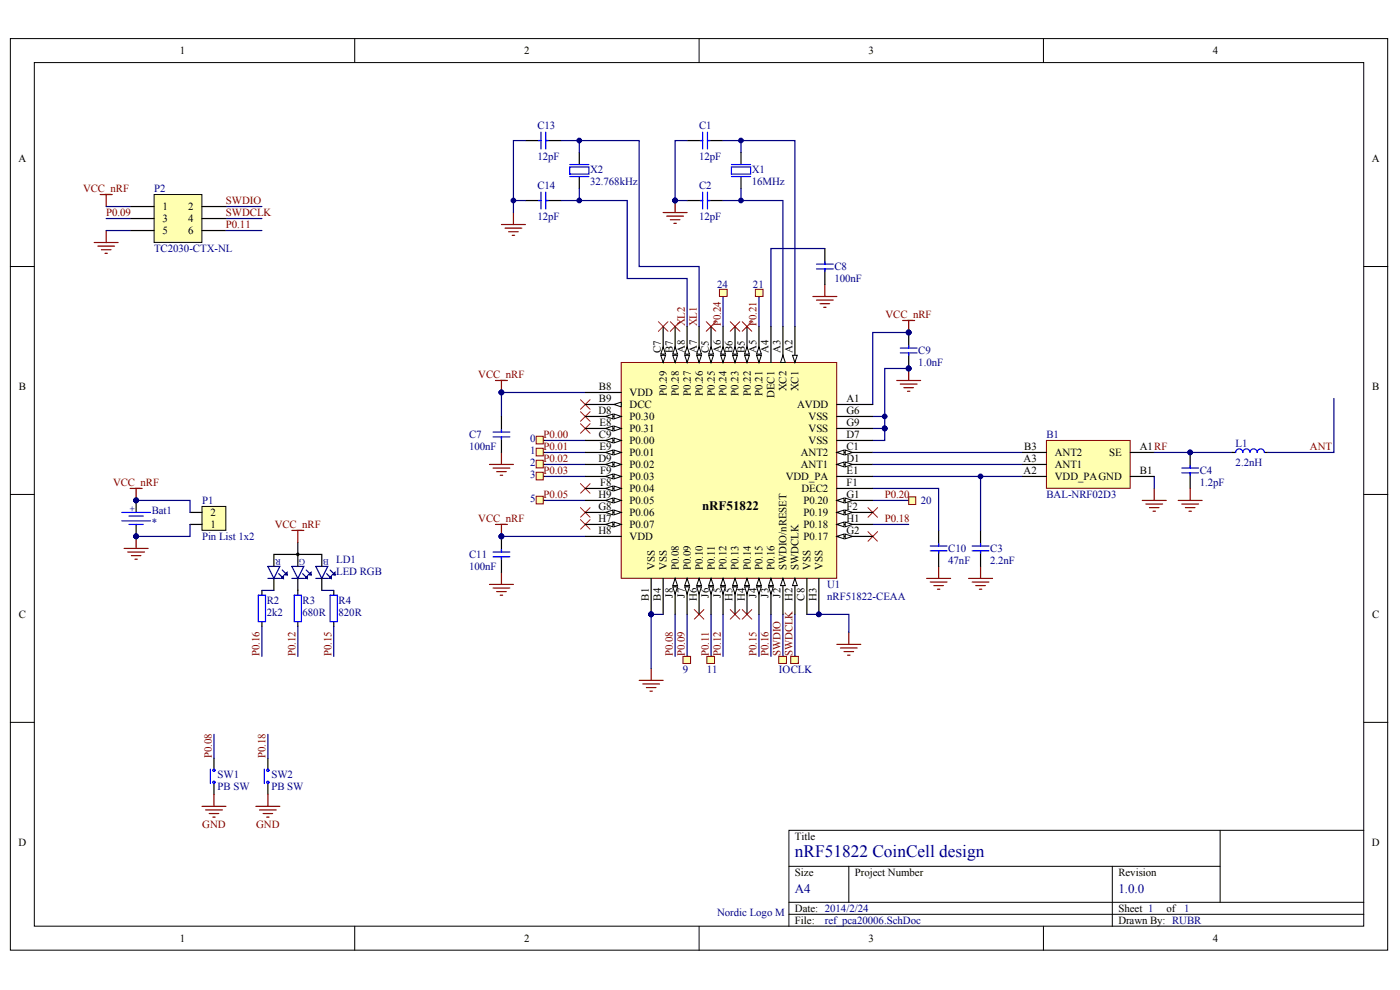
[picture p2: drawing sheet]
<svg xmlns="http://www.w3.org/2000/svg" width="296mm" height="209mm" viewBox="0 0 296 209" stroke-linecap="round" stroke-linejoin="round" font-family="sans-serif">
<defs><g id="words">
<text font-size="3.7" fill="#000080" x="168.1" y="181">nRF51822 CoinCell design</text>
<text font-size="2.7" x="148.4" y="107.7">nRF51822</text>
<g font-size="2.7" fill="#000080">
<text x="168.1" y="188.8">A4</text>
<text x="236.4" y="188.8">1.0.0</text>
</g>
<g font-size="2.3">
<text x="38" y="11.5">1</text>
<text x="110.8" y="11.5">2</text>
<text x="183.6" y="11.5">3</text>
<text x="256.4" y="11.5">4</text>
<text x="3.9" y="34.3">A</text>
<text x="290" y="34.3">A</text>
<text x="34.3" y="44.4">1</text>
<text x="34.3" y="47">3</text>
<text x="39.8" y="44.4">2</text>
<text x="39.8" y="47">4</text>
<text x="34.3" y="49.5">5</text>
<text x="39.8" y="49.5">6</text>
<text x="139.7" y="74.6" transform="rotate(-90 139.7 74.6)">C7</text>
<text x="142.2" y="74.6" transform="rotate(-90 142.2 74.6)">B7</text>
<text x="144.8" y="74.6" transform="rotate(-90 144.8 74.6)">A8</text>
<text x="147.3" y="74.6" transform="rotate(-90 147.3 74.6)">A7</text>
<text x="149.8" y="74.6" transform="rotate(-90 149.8 74.6)">C5</text>
<text x="152.4" y="74.6" transform="rotate(-90 152.4 74.6)">A6</text>
<text x="154.9" y="74.6" transform="rotate(-90 154.9 74.6)">B6</text>
<text x="157.4" y="74.6" transform="rotate(-90 157.4 74.6)">B5</text>
<text x="160" y="74.6" transform="rotate(-90 160 74.6)">A5</text>
<text x="162.5" y="74.6" transform="rotate(-90 162.5 74.6)">A4</text>
<text x="165" y="74.6" transform="rotate(-90 165 74.6)">A3</text>
<text x="167.6" y="74.6" transform="rotate(-90 167.6 74.6)">A2</text>
<text x="4" y="82.4">B</text>
<text x="126.6" y="82.4">B8</text>
<text x="133.1" y="83.7">VDD</text>
<text x="141" y="83.6" transform="rotate(-90 141 83.6)">P0.29</text>
<text x="143.5" y="83.6" transform="rotate(-90 143.5 83.6)">P0.28</text>
<text x="146" y="83.6" transform="rotate(-90 146 83.6)">P0.27</text>
<text x="148.6" y="83.6" transform="rotate(-90 148.6 83.6)">P0.26</text>
<text x="151.1" y="83.6" transform="rotate(-90 151.1 83.6)">P0.25</text>
<text x="153.6" y="83.6" transform="rotate(-90 153.6 83.6)">P0.24</text>
<text x="156.2" y="83.6" transform="rotate(-90 156.2 83.6)">P0.23</text>
<text x="158.7" y="83.6" transform="rotate(-90 158.7 83.6)">P0.22</text>
<text x="161.2" y="83.6" transform="rotate(-90 161.2 83.6)">P0.21</text>
<text x="166.3" y="82.7" transform="rotate(-90 166.3 82.7)">XC2</text>
<text x="168.8" y="82.7" transform="rotate(-90 168.8 82.7)">XC1</text>
<text x="290.1" y="82.4">B</text>
<text x="126.5" y="87.5">D8</text>
<text x="126.6" y="85">B9</text>
<text x="133.1" y="86.2">DCC</text>
<text x="133.1" y="88.8">P0.30</text>
<text x="163.8" y="84.1" transform="rotate(-90 163.8 84.1)">DEC1</text>
<text x="168.5" y="86.2">AVDD</text>
<text x="170.9" y="88.8">VSS</text>
<text x="179" y="85">A1</text>
<text x="179" y="87.5">G6</text>
<text x="126.6" y="92.6">C9</text>
<text x="126.8" y="95.1">E9</text>
<text x="126.8" y="90">E8</text>
<text x="133.1" y="93.9">P0.00</text>
<text x="133.1" y="91.3">P0.31</text>
<text x="170.9" y="93.9">VSS</text>
<text x="170.9" y="91.3">VSS</text>
<text x="179" y="95.1">C1</text>
<text x="179" y="92.6">D7</text>
<text x="179" y="90">G9</text>
<text x="216.5" y="95.1">B3</text>
<text x="241" y="95.1">A1RF</text>
<text x="126.5" y="97.6">D9</text>
<text x="126.9" y="100.2">F9</text>
<text x="133.1" y="96.4">P0.01</text>
<text x="133.1" y="98.9">P0.02</text>
<text x="133.1" y="101.5">P0.03</text>
<text x="166.1" y="101.5">VDD_PA</text>
<text x="169.3" y="98.9">ANT1</text>
<text x="169.3" y="96.4">ANT2</text>
<text x="179" y="100.2">E1</text>
<text x="179" y="97.6">D1</text>
<text x="216.4" y="97.6">A3</text>
<text x="216.4" y="100.2">A2</text>
<text x="223" y="98.9">ANT1</text>
<text x="223" y="96.4">ANT2</text>
<text x="223" y="101.5">VDD_PAGND</text>
<text x="234.5" y="96.4">SE</text>
<text x="241" y="100.2">B1</text>
<text x="126.5" y="105.3">H9</text>
<text x="126.5" y="107.8">G8</text>
<text x="126.9" y="102.7">F8</text>
<text x="133.1" y="104">P0.04</text>
<text x="133.1" y="106.5">P0.05</text>
<text x="169.4" y="104">DEC2</text>
<text x="169.9" y="106.5">P0.20</text>
<text x="179" y="107.8">F2</text>
<text x="179" y="105.3">G1</text>
<text x="179" y="102.7">F1</text>
<text x="44.5" y="111.6">1</text>
<text x="44.5" y="109.1">2</text>
<text x="126.5" y="112.9">H8</text>
<text x="126.5" y="110.3">H7</text>
<text x="133.1" y="109.1">P0.06</text>
<text x="133.1" y="111.6">P0.07</text>
<text x="169.9" y="111.6">P0.18</text>
<text x="169.9" y="109.1">P0.19</text>
<text x="179" y="112.9">G2</text>
<text x="179" y="110.3">H1</text>
<text x="133.1" y="114.1">VDD</text>
<text x="169.9" y="114.1">P0.17</text>
<text x="138.4" y="120.5" transform="rotate(-90 138.4 120.5)">VSS</text>
<text x="141" y="120.5" transform="rotate(-90 141 120.5)">VSS</text>
<text x="143.5" y="120.5" transform="rotate(-90 143.5 120.5)">P0.08</text>
<text x="146" y="120.5" transform="rotate(-90 146 120.5)">P0.09</text>
<text x="148.6" y="120.5" transform="rotate(-90 148.6 120.5)">P0.10</text>
<text x="151.1" y="120.5" transform="rotate(-90 151.1 120.5)">P0.11</text>
<text x="153.6" y="120.5" transform="rotate(-90 153.6 120.5)">P0.12</text>
<text x="156.2" y="120.5" transform="rotate(-90 156.2 120.5)">P0.13</text>
<text x="158.7" y="120.5" transform="rotate(-90 158.7 120.5)">P0.14</text>
<text x="161.2" y="120.5" transform="rotate(-90 161.2 120.5)">P0.15</text>
<text x="163.8" y="120.5" transform="rotate(-90 163.8 120.5)">P0.16</text>
<text x="166.3" y="120.5" transform="rotate(-90 166.3 120.5)">SWDIO/nRESET</text>
<text x="168.8" y="120.5" transform="rotate(-90 168.8 120.5)">SWDCLK</text>
<text x="171.4" y="120.5" transform="rotate(-90 171.4 120.5)">VSS</text>
<text x="173.9" y="120.5" transform="rotate(-90 173.9 120.5)">VSS</text>
<text x="4" y="130.6">C</text>
<text x="137.2" y="126.9" transform="rotate(-90 137.2 126.9)">B1</text>
<text x="139.7" y="126.9" transform="rotate(-90 139.7 126.9)">B4</text>
<text x="142.2" y="126.3" transform="rotate(-90 142.2 126.3)">J8</text>
<text x="144.8" y="126.3" transform="rotate(-90 144.8 126.3)">J7</text>
<text x="147.3" y="127" transform="rotate(-90 147.3 127)">H6</text>
<text x="149.8" y="126.3" transform="rotate(-90 149.8 126.3)">J6</text>
<text x="152.4" y="126.3" transform="rotate(-90 152.4 126.3)">J5</text>
<text x="154.9" y="127" transform="rotate(-90 154.9 127)">H5</text>
<text x="157.4" y="127" transform="rotate(-90 157.4 127)">H4</text>
<text x="160" y="126.3" transform="rotate(-90 160 126.3)">J4</text>
<text x="162.5" y="126.3" transform="rotate(-90 162.5 126.3)">J3</text>
<text x="165" y="126.3" transform="rotate(-90 165 126.3)">J2</text>
<text x="167.6" y="127" transform="rotate(-90 167.6 127)">H2</text>
<text x="170.1" y="126.9" transform="rotate(-90 170.1 126.9)">C8</text>
<text x="172.6" y="127" transform="rotate(-90 172.6 127)">H3</text>
<text x="290.1" y="130.6">C</text>
<text x="3.9" y="178.8">D</text>
<text x="168.1" y="177.5">Title</text>
<text x="290" y="178.8">D</text>
<text x="168.1" y="185.1">Size</text>
<text x="180.7" y="185.1">Project Number</text>
<text x="236.4" y="185.1">Revision</text>
<text x="168.1" y="192.7">Date: 2014/2/24</text>
<text x="168.1" y="195.2">File:</text>
<text x="236.4" y="192.7">Sheet 1</text>
<text x="236.4" y="195.2">Drawn By: RUBR</text>
<text x="246.6" y="192.7">of 1</text>
<text x="38" y="199">1</text>
<text x="110.8" y="199">2</text>
<text x="183.6" y="199">3</text>
<text x="256.4" y="199">4</text>
</g>
<g font-size="2.3" fill="#000080">
<text x="113.6" y="27.2">C13</text>
<text x="147.8" y="27.2">C1</text>
<text x="113.6" y="33.8">12pF</text>
<text x="147.8" y="33.8">12pF</text>
<text x="32.6" y="40.6">P2</text>
<text x="113.6" y="39.9">C14</text>
<text x="124.8" y="36.5">X2</text>
<text x="124.8" y="39.1">32.768kHz</text>
<text x="147.8" y="39.9">C2</text>
<text x="158.9" y="36.5">X1</text>
<text x="158.9" y="39.1">16MHz</text>
<text x="113.6" y="46.4">12pF</text>
<text x="147.8" y="46.4">12pF</text>
<text x="32.6" y="53.3">TC2030-CTX-NL</text>
<text x="176.4" y="57.1">C8</text>
<text x="176.4" y="59.6">100nF</text>
<text x="151.6" y="60.9">24</text>
<text x="159.2" y="60.9">21</text>
<text x="194.1" y="74.8">C9</text>
<text x="194.1" y="77.4">1.0nF</text>
<text x="99.2" y="92.6">C7</text>
<text x="99.2" y="95.1">100nF</text>
<text x="112.1" y="95.9">1</text>
<text x="112.1" y="93.3">0</text>
<text x="221.2" y="92.6">B1</text>
<text x="261.2" y="94.4">L1</text>
<text x="112.1" y="101">3</text>
<text x="112.1" y="98.4">2</text>
<text x="253.6" y="100.2">C4</text>
<text x="261.2" y="98.4">2.2nH</text>
<text x="42.7" y="106.5">P1</text>
<text x="112.1" y="106">5</text>
<text x="194.7" y="106.5">20</text>
<text x="221.2" y="105.3">BAL-NRF02D3</text>
<text x="253.6" y="102.7">1.2pF</text>
<text x="32.1" y="108.6">Bat1</text>
<text x="32.1" y="111.1">*</text>
<text x="42.7" y="114.1">Pin List 1x2</text>
<text x="71.1" y="118.9">LD1</text>
<text x="99.2" y="117.9">C11</text>
<text x="200.5" y="116.7">C10</text>
<text x="200.5" y="119.2">47nF</text>
<text x="209.3" y="116.7">C3</text>
<text x="209.3" y="119.2">2.2nF</text>
<text x="71.1" y="121.5">LED RGB</text>
<text x="99.2" y="120.5">100nF</text>
<text x="174.9" y="124.3">U1</text>
<text x="56.4" y="127.6">R2</text>
<text x="56.4" y="130.1">2k2</text>
<text x="64" y="127.6">R3</text>
<text x="64" y="130.1">680R</text>
<text x="71.6" y="127.6">R4</text>
<text x="71.6" y="130.1">820R</text>
<text x="174.9" y="126.8">nRF51822-CEAA</text>
<text x="144.4" y="142.3">9</text>
<text x="149.4" y="142.3">11</text>
<text x="164.6" y="142.3">IOCLK</text>
<text x="46" y="164.3">SW1</text>
<text x="46" y="166.9">PB SW</text>
<text x="57.4" y="164.3">SW2</text>
<text x="57.4" y="166.9">PB SW</text>
<text x="151.6" y="193.5">Nordic Logo M</text>
<text x="174.4" y="195.2">ref_pca20006.SchDoc</text>
</g>
<g font-size="2.3" fill="#800000">
<text x="17.6" y="40.6">VCC_nRF</text>
<text x="22.4" y="45.7">P0.09</text>
<text x="47.8" y="45.7">SWDCLK</text>
<text x="47.8" y="43.1">SWDIO</text>
<text x="47.8" y="48.2">P0.11</text>
<text x="144.8" y="69" transform="rotate(-90 144.8 69)">XL2</text>
<text x="147.3" y="69" transform="rotate(-90 147.3 69)">XL1</text>
<text x="152.4" y="69" transform="rotate(-90 152.4 69)">P0.24</text>
<text x="160" y="69" transform="rotate(-90 160 69)">P0.21</text>
<text x="187.2" y="67.2">VCC_nRF</text>
<text x="101.1" y="79.9">VCC_nRF</text>
<text x="114.9" y="92.6">P0.00</text>
<text x="114.9" y="95.1">P0.01</text>
<text x="277" y="95.1">ANT</text>
<text x="114.9" y="100.2">P0.03</text>
<text x="114.9" y="97.6">P0.02</text>
<text x="23.9" y="102.7">VCC_nRF</text>
<text x="114.9" y="105.3">P0.05</text>
<text x="187" y="105.3">P0.20</text>
<text x="58.1" y="111.6">VCC_nRF</text>
<text x="101.1" y="110.3">VCC_nRF</text>
<text x="187" y="110.3">P0.18</text>
<text x="54.9" y="138.7" transform="rotate(-90 54.9 138.7)">P0.16</text>
<text x="62.5" y="138.7" transform="rotate(-90 62.5 138.7)">P0.12</text>
<text x="70.1" y="138.7" transform="rotate(-90 70.1 138.7)">P0.15</text>
<text x="142.2" y="138.7" transform="rotate(-90 142.2 138.7)">P0.08</text>
<text x="144.8" y="138.7" transform="rotate(-90 144.8 138.7)">P0.09</text>
<text x="149.8" y="138.7" transform="rotate(-90 149.8 138.7)">P0.11</text>
<text x="152.4" y="138.7" transform="rotate(-90 152.4 138.7)">P0.12</text>
<text x="160" y="138.7" transform="rotate(-90 160 138.7)">P0.15</text>
<text x="162.5" y="138.7" transform="rotate(-90 162.5 138.7)">P0.16</text>
<text x="165" y="138.7" transform="rotate(-90 165 138.7)">SWDIO</text>
<text x="167.6" y="138.7" transform="rotate(-90 167.6 138.7)">SWDCLK</text>
<text x="44.8" y="160.2" transform="rotate(-90 44.8 160.2)">P0.08</text>
<text x="56.1" y="160.2" transform="rotate(-90 56.1 160.2)">P0.18</text>
<text x="42.8" y="175">GND</text>
<text x="54.2" y="175">GND</text>
</g>
<g font-size="1.8" fill="#00f">
<text x="28.5" y="106.9" transform="rotate(-180 28.5 106.9)">+</text>
<text x="59.4" y="118.1" transform="rotate(-180 59.4 118.1)">R</text>
<text x="64.5" y="118.1" transform="rotate(-180 64.5 118.1)">G</text>
<text x="69.5" y="118.1" transform="rotate(-180 69.5 118.1)">B</text>
</g>
</g></defs>
<g fill="#fff" stroke="#000" stroke-width=".21">
<path d="M2.2 8.2h291.2v192.6h-291.2z"/>
<path d="M7.3 13.2h281v182.5h-281z"/>
</g>
<g fill="none" stroke="#000" stroke-width=".21">
<path d="M75 8.2v5M147.8 8.2v5M220.6 8.2v5M2.2 56.3h5.1M288.3 56.3h5.1M2.2 104.5h5.1M288.3 104.5h5.1M2.2 152.6h5.1M288.3 152.6h5.1M257.9 175.5v15.2M288.3 175.5h-121.5v20.2M75 195.7v5.1"/>
<path d="M147.8 195.7v5.1M166.8 193.2h121.5M166.8 183.1h91.1M166.8 190.7h121.5M179.4 183.1v7.6M220.6 195.7v5.1M235.2 183.1v12.6"/>
</g>
<g fill="none" stroke="#800000" stroke-width=".25">
<path d="M106 47.4h5.1M106.8 48.2h3.5M107.5 49h2.1M108.3 49.7h.5M108.5 44.9v2.5M140.2 44.9h5.1M141 45.7h3.5M141.7 46.4h2M142.5 47.2h.5M142.7 42.4v2.5M171.9 62.7h5M172.6 63.4h3.6"/>
<path d="M173.4 64.2h2M174.1 64.9h.5M174.4 60.1v2.6M190.8 67.7h2.6M192.1 67.7v2.6M192.1 77.9v2.5M103.5 98.1h5M104.2 98.9h3.6M104.7 80.4h2.6M105 99.7h2M106 80.4v2.5M106 95.6v2.5"/>
<path d="M189.6 80.4h5M190.3 81.2h3.6M191.1 81.9h2M191.9 82.7h.5M104.7 110.8h2.6M105.8 100.4h.5M106 110.8v2.6M198.4 119.7v2.5M207.3 119.7v2.5M103.5 123.5h5M104.2 124.3h3.6M105 125h2"/>
<path d="M105.8 125.8h.5M106 121v2.5M176.9 136.2h5.1M177.7 136.9h3.5M178.4 137.7h2.1M179.2 138.4h.5M179.4 133.6v2.6M195.9 122.2h5.1M196.7 123h3.5M197.4 123.7h2.1M198.2 124.5h.5M204.8 122.2h5"/>
<path d="M205.5 123h3.6M206.3 123.7h2M207.1 124.5h.5M135.1 143.8h5.1M135.9 144.5h3.5M136.7 145.3h2M137.4 146.1h.5M137.7 141.2v2.6"/>
</g>
<g fill="#000080" stroke="#000080" stroke-width=".21">
<circle cx="192.1" cy="77.9" r=".49"/>
<circle cx="106" cy="113.3" r=".49"/>
<circle cx="106" cy="82.9" r=".49"/>
<circle cx="192.1" cy="70.2" r=".49"/>
<circle cx="187" cy="90.5" r=".49"/>
<circle cx="187" cy="88" r=".49"/>
<circle cx="142.7" cy="42.4" r=".49"/>
<circle cx="156.6" cy="29.7" r=".49"/>
<circle cx="156.6" cy="42.4" r=".49"/>
<circle cx="207.3" cy="100.7" r=".49"/>
<circle cx="122.5" cy="29.7" r=".49"/>
<circle cx="122.5" cy="42.4" r=".49"/>
<circle cx="108.5" cy="42.4" r=".49"/>
</g>
<g fill="none" stroke="#000080" stroke-width=".25">
<path d="M111.1 29.7h-2.6v15.2M118.7 29.7h16.4v26.6h12.7v12.7M122.5 29.7v2.5M122.5 39.8v2.6M152.9 29.7h15.2v39.3M156.7 29.7v2.5M156.7 39.8v2.6M108.5 42.4h2.6M118.7 42.4h13.9v16.5h12.7v10.1M152.9 42.4h12.6v26.6M174.4 52.5h-11.4v16.5M152.9 62.7v6.3"/>
<path d="M160.5 62.7v6.3M192.1 70.3h-7.6v15.2M192.1 77.9h-5.1v12.6M114.9 93.1h8.8M114.9 95.6h8.8M114.9 98.1h8.8M123.7 82.9h-17.7v5.1M184.5 88h2.5M184.5 90.5h2.5M187 90.5v2.6h-2.5M106 113.4h17.7M114.9 100.7h8.8"/>
<path d="M114.9 105.7h8.8M184.5 103.2h13.9v8.9M184.5 110.8h7.6M184.5 100.7h31.7M184.5 105.7h7.6M207.3 100.7v11.4M142.7 129.8v8.9M145.3 129.8v8.9M150.3 129.8v8.9M152.9 129.8v8.9M160.5 129.8v8.9M163 129.8v8.9"/>
<path d="M165.5 129.8v8.9M168.1 129.8v8.9M170.6 129.8h8.8v3.8"/>
</g>
<g fill="none" stroke="#000" stroke-width=".25">
<path d="M111.1 29.7h3.3M115.4 29.7h3.3M122.5 32.2v2.6M122.5 37.3v2.5M145.3 29.7h3.3M149.6 29.7h3.3M156.7 32.2v2.6M156.7 37.3v2.5M111.1 42.4h3.3M115.4 42.4h3.3M145.3 42.4h3.3M149.6 42.4h3.3"/>
<path d="M174.4 52.5v3.3M174.4 56.8v3.3M192.1 70.3v3.3M192.1 74.6v3.3M106 88v3.3M106 92.3v3.3M106 113.4v3.2M106 117.7v3.3M198.4 112.1v3.3M198.4 116.4v3.3M207.3 112.1v3.3M207.3 116.4v3.3"/>
</g>
<g fill="none" stroke="#00f" stroke-width=".25">
<path d="M113.9 29.7h.5M114.4 27.9v3.6M115.4 29.7h.5M115.4 27.9v3.6M120.4 35.3h4.1v1.5h-4.1zM120.4 34.8h4.1M120.4 37.3h4.1M148 29.7h.6M148.6 27.9v3.6M149.6 27.9v3.6M149.6 29.7h.5M154.6 35.3h4.1v1.5h-4.1z"/>
<path d="M154.6 34.8h4.1M154.6 37.3h4.1M113.9 42.4h.5M114.4 40.6v3.6M115.4 42.4h.5M115.4 40.6v3.6M148 42.4h.6M148.6 40.6v3.6M149.6 40.6v3.6M149.6 42.4h.5M172.6 56.8h3.6M172.6 55.8h3.6"/>
<path d="M174.4 55.3v.5M174.4 56.8v.5M190.3 73.6h3.6M190.3 74.6h3.6M192.1 73v.6M192.1 74.6v.5M104.2 91.3h3.6M104.2 92.3h3.6M106 90.8v.5M106 92.3v.5M104.2 116.6h3.6M104.2 117.7h3.6"/>
<path d="M106 116.1v.5M106 117.7v.5M196.7 115.4h3.5M196.7 116.4h3.5M198.4 114.9v.5M198.4 116.4v.5M205.5 115.4h3.6M205.5 116.4h3.6M207.3 114.9v.5M207.3 116.4v.5"/>
</g>
<g fill="none" stroke="#f00" stroke-width=".21">
<path d="M139.2 68l2 2M141.2 68l-2 2M141.7 68l2 2M143.7 68l-2 2M149.3 68l2 2M151.3 68l-2 2M154.4 68l2 2M156.4 68l-2 2M156.9 68l2 2M158.9 68l-2 2M122.7 84.5l2.1 2M122.7 89.5l2.1 2.1"/>
<path d="M122.7 87l2.1 2M124.8 84.5l-2.1 2M124.8 89.5l-2.1 2.1M124.8 87l-2.1 2M122.7 109.8l2.1 2M122.7 107.3l2.1 2M122.7 102.2l2.1 2M124.8 109.8l-2.1 2M124.8 107.3l-2.1 2M124.8 102.2l-2.1 2M183.5 112.3l2 2.1M183.5 107.3l2 2"/>
<path d="M185.5 112.3l-2 2.1M185.5 107.3l-2 2M146.8 128.8l2 2M148.8 128.8l-2 2M154.4 128.8l2 2M156.4 128.8l-2 2M156.9 128.8l2 2M158.9 128.8l-2 2"/>
</g>
<path d="M131.3 76.6h45.6v45.6h-45.6z" fill="#ffffb0" stroke="#800000" stroke-width=".21"/>
<path d="M123.7 82.9h7.6M176.9 98.1h7.6M123.7 113.4h7.6M176.9 100.7h7.6M137.7 122.2v7.6" fill="none" stroke="#000" stroke-width=".25"/>
<circle cx="137.7" cy="129.8" r=".49" fill="#000080" stroke="#000080" stroke-width=".21"/>
<g fill="#fff" stroke="#000" stroke-width=".21">
<path d="M176.9 98.1l1.5-.5v1.1z"/>
<path d="M178.7 97.6l1.5 .5-1.5 .6z"/>
</g>
<path d="M176.9 95.6h7.6" fill="none" stroke="#000" stroke-width=".25"/>
<g fill="#fff" stroke="#000" stroke-width=".21">
<path d="M176.9 95.6l1.5-.5v1z"/>
<path d="M178.7 95.1l1.5 .5-1.5 .5z"/>
</g>
<path d="M168.1 69v7.6M176.9 85.5h7.6M140.2 122.2v7.6M170.6 122.2v7.6" fill="none" stroke="#000" stroke-width=".25"/>
<path d="M167.5 75.1h1.1l-.5 1.5z" fill="#fff" stroke="#000" stroke-width=".21"/>
<path d="M165.5 69v7.6" fill="none" stroke="#000" stroke-width=".25"/>
<path d="M165.5 75.1l.5 1.5h-1z" fill="#fff" stroke="#000" stroke-width=".21"/>
<path d="M123.7 85.5h7.6" fill="none" stroke="#000" stroke-width=".25"/>
<path d="M129.8 85.5l1.5-.5v1z" fill="#fff" stroke="#000" stroke-width=".21"/>
<path d="M123.7 88h7.6" fill="none" stroke="#000" stroke-width=".25"/>
<g fill="#fff" stroke="#000" stroke-width=".21">
<path d="M129.8 87.5l1.5 .5-1.5 .5z"/>
<path d="M128 88l1.6-.5v1z"/>
</g>
<path d="M123.7 93.1h7.6" fill="none" stroke="#000" stroke-width=".25"/>
<g fill="#fff" stroke="#000" stroke-width=".21">
<path d="M129.8 92.6l1.5 .5-1.5 .5z"/>
<path d="M128 93.1l1.6-.5v1z"/>
</g>
<path d="M123.7 95.6h7.6" fill="none" stroke="#000" stroke-width=".25"/>
<g fill="#fff" stroke="#000" stroke-width=".21">
<path d="M129.8 95.1l1.5 .5-1.5 .5z"/>
<path d="M128 95.6l1.6-.5v1z"/>
</g>
<path d="M123.7 98.1h7.6" fill="none" stroke="#000" stroke-width=".25"/>
<g fill="#fff" stroke="#000" stroke-width=".21">
<path d="M129.8 97.6l1.5 .5-1.5 .6z"/>
<path d="M128 98.1l1.6-.5v1.1z"/>
</g>
<path d="M123.7 100.7h7.6" fill="none" stroke="#000" stroke-width=".25"/>
<g fill="#fff" stroke="#000" stroke-width=".21">
<path d="M129.8 100.2l1.5 .5-1.5 .5z"/>
<path d="M128 100.7l1.6-.5v1z"/>
</g>
<path d="M123.7 103.2h7.6" fill="none" stroke="#000" stroke-width=".25"/>
<g fill="#fff" stroke="#000" stroke-width=".21">
<path d="M129.8 102.7l1.5 .5-1.5 .5z"/>
<path d="M128 103.2l1.6-.5v1z"/>
</g>
<path d="M123.7 105.7h7.6" fill="none" stroke="#000" stroke-width=".25"/>
<g fill="#fff" stroke="#000" stroke-width=".21">
<path d="M129.8 105.2l1.5 .5-1.5 .6z"/>
<path d="M128 105.7l1.6-.5v1.1z"/>
</g>
<path d="M123.7 108.3h7.6" fill="none" stroke="#000" stroke-width=".25"/>
<g fill="#fff" stroke="#000" stroke-width=".21">
<path d="M129.8 107.8l1.5 .5-1.5 .5z"/>
<path d="M128 108.3l1.6-.5v1z"/>
</g>
<path d="M123.7 110.8h7.6" fill="none" stroke="#000" stroke-width=".25"/>
<g fill="#fff" stroke="#000" stroke-width=".21">
<path d="M129.8 110.3l1.5 .5-1.5 .5z"/>
<path d="M128 110.8l1.6-.5v1z"/>
</g>
<path d="M142.7 122.2v7.6" fill="none" stroke="#000" stroke-width=".25"/>
<g fill="#fff" stroke="#000" stroke-width=".21">
<path d="M142.7 122.2l.5 1.5h-1z"/>
<path d="M142.2 124h1l-.5 1.5z"/>
</g>
<path d="M145.3 122.2v7.6" fill="none" stroke="#000" stroke-width=".25"/>
<g fill="#fff" stroke="#000" stroke-width=".21">
<path d="M145.3 122.2l.5 1.5h-1z"/>
<path d="M144.8 124h1l-.5 1.5z"/>
</g>
<path d="M147.8 122.2v7.6" fill="none" stroke="#000" stroke-width=".25"/>
<g fill="#fff" stroke="#000" stroke-width=".21">
<path d="M147.8 122.2l.5 1.5h-1z"/>
<path d="M147.3 124h1l-.5 1.5z"/>
</g>
<path d="M150.3 122.2v7.6" fill="none" stroke="#000" stroke-width=".25"/>
<g fill="#fff" stroke="#000" stroke-width=".21">
<path d="M150.3 122.2l.5 1.5h-1z"/>
<path d="M149.8 124h1l-.5 1.5z"/>
</g>
<path d="M160.5 69v7.6M163 69v7.6" fill="none" stroke="#000" stroke-width=".25"/>
<g fill="#fff" stroke="#000" stroke-width=".21">
<path d="M160 75.1h1l-.5 1.5z"/>
<path d="M160.5 73.3l.5 1.5h-1z"/>
</g>
<path d="M157.9 69v7.6" fill="none" stroke="#000" stroke-width=".25"/>
<g fill="#fff" stroke="#000" stroke-width=".21">
<path d="M157.4 75.1h1l-.5 1.5z"/>
<path d="M157.9 73.3l.5 1.5h-1z"/>
</g>
<path d="M155.4 69v7.6" fill="none" stroke="#000" stroke-width=".25"/>
<g fill="#fff" stroke="#000" stroke-width=".21">
<path d="M154.9 75.1h1l-.5 1.5z"/>
<path d="M155.4 73.3l.5 1.5h-1z"/>
</g>
<path d="M152.9 69v7.6" fill="none" stroke="#000" stroke-width=".25"/>
<g fill="#fff" stroke="#000" stroke-width=".21">
<path d="M152.4 75.1h1l-.5 1.5z"/>
<path d="M152.9 73.3l.5 1.5h-1z"/>
</g>
<path d="M150.3 69v7.6" fill="none" stroke="#000" stroke-width=".25"/>
<g fill="#fff" stroke="#000" stroke-width=".21">
<path d="M149.8 75.1h1l-.5 1.5z"/>
<path d="M150.3 73.3l.5 1.5h-1z"/>
</g>
<path d="M145.3 69v7.6" fill="none" stroke="#000" stroke-width=".25"/>
<g fill="#fff" stroke="#000" stroke-width=".21">
<path d="M144.8 75.1h1l-.5 1.5z"/>
<path d="M145.3 73.3l.5 1.5h-1z"/>
</g>
<path d="M147.8 69v7.6" fill="none" stroke="#000" stroke-width=".25"/>
<g fill="#fff" stroke="#000" stroke-width=".21">
<path d="M147.3 75.1h1l-.5 1.5z"/>
<path d="M147.8 73.3l.5 1.5h-1z"/>
</g>
<path d="M140.2 69v7.6" fill="none" stroke="#000" stroke-width=".25"/>
<g fill="#fff" stroke="#000" stroke-width=".21">
<path d="M139.7 75.1h1l-.5 1.5z"/>
<path d="M140.2 73.3l.5 1.5h-1z"/>
</g>
<path d="M142.7 69v7.6" fill="none" stroke="#000" stroke-width=".25"/>
<g fill="#fff" stroke="#000" stroke-width=".21">
<path d="M142.2 75.1h1l-.5 1.5z"/>
<path d="M142.7 73.3l.5 1.5h-1z"/>
</g>
<path d="M176.9 113.4h7.6" fill="none" stroke="#000" stroke-width=".25"/>
<g fill="#fff" stroke="#000" stroke-width=".21">
<path d="M176.9 113.4l1.5-.6v1.1z"/>
<path d="M178.7 112.8l1.5 .6-1.5 .5z"/>
</g>
<path d="M176.9 110.8h7.6" fill="none" stroke="#000" stroke-width=".25"/>
<g fill="#fff" stroke="#000" stroke-width=".21">
<path d="M176.9 110.8l1.5-.5v1z"/>
<path d="M178.7 110.3l1.5 .5-1.5 .5z"/>
</g>
<path d="M176.9 108.3h7.6" fill="none" stroke="#000" stroke-width=".25"/>
<g fill="#fff" stroke="#000" stroke-width=".21">
<path d="M176.9 108.3l1.5-.5v1z"/>
<path d="M178.7 107.8l1.5 .5-1.5 .5z"/>
</g>
<path d="M176.9 105.7h7.6" fill="none" stroke="#000" stroke-width=".25"/>
<g fill="#fff" stroke="#000" stroke-width=".21">
<path d="M176.9 105.7l1.5-.5v1.1z"/>
<path d="M178.7 105.2l1.5 .5-1.5 .6z"/>
</g>
<path d="M176.9 103.2h7.6M152.9 122.2v7.6" fill="none" stroke="#000" stroke-width=".25"/>
<g fill="#fff" stroke="#000" stroke-width=".21">
<path d="M152.9 122.2l.5 1.5h-1z"/>
<path d="M152.4 124h1l-.5 1.5z"/>
</g>
<path d="M155.4 122.2v7.6" fill="none" stroke="#000" stroke-width=".25"/>
<g fill="#fff" stroke="#000" stroke-width=".21">
<path d="M155.4 122.2l.5 1.5h-1z"/>
<path d="M154.9 124h1l-.5 1.5z"/>
</g>
<path d="M157.9 122.2v7.6" fill="none" stroke="#000" stroke-width=".25"/>
<g fill="#fff" stroke="#000" stroke-width=".21">
<path d="M157.9 122.2l.5 1.5h-1z"/>
<path d="M157.4 124h1l-.5 1.5z"/>
</g>
<path d="M160.5 122.2v7.6" fill="none" stroke="#000" stroke-width=".25"/>
<g fill="#fff" stroke="#000" stroke-width=".21">
<path d="M160.5 122.2l.5 1.5h-1z"/>
<path d="M160 124h1l-.5 1.5z"/>
</g>
<path d="M165.5 122.2v7.6" fill="none" stroke="#000" stroke-width=".25"/>
<path d="M165.5 122.2l.5 1.5h-1z" fill="#fff" stroke="#000" stroke-width=".21"/>
<path d="M168.1 122.2v7.6" fill="none" stroke="#000" stroke-width=".25"/>
<path d="M168.1 122.2l.5 1.5h-1.1z" fill="#fff" stroke="#000" stroke-width=".21"/>
<path d="M163 122.2v7.6" fill="none" stroke="#000" stroke-width=".25"/>
<g fill="#fff" stroke="#000" stroke-width=".21">
<path d="M163 122.2l.5 1.5h-1z"/>
<path d="M162.5 124h1l-.5 1.5z"/>
</g>
<path d="M123.7 90.5h7.6" fill="none" stroke="#000" stroke-width=".25"/>
<g fill="#fff" stroke="#000" stroke-width=".21">
<path d="M129.8 90l1.5 .5-1.5 .5z"/>
<path d="M128 90.5l1.6-.5v1z"/>
</g>
<path d="M176.9 93.1h7.6M176.9 88h7.6M176.9 90.5h7.6M173.1 122.2v7.6" fill="none" stroke="#000" stroke-width=".25"/>
<g fill="#000080" stroke="#000080" stroke-width=".21">
<circle cx="173.1" cy="129.8" r=".49"/>
<circle cx="137.7" cy="129.8" r=".49"/>
</g>
<path d="M241.5 105.7h5.1M242.2 106.5h3.6M243 107.3h2M243.8 108h.5M244 103.2v2.5" fill="none" stroke="#800000" stroke-width=".25"/>
<path d="M184.5 98.1h31.7M184.5 95.6h31.7M244 100.7v2.5" fill="none" stroke="#000080" stroke-width=".25"/>
<path d="M221.2 93.1h17.7v10.1h-17.7z" fill="#ffffb0" stroke="#800000" stroke-width=".21"/>
<path d="M152.9 62.7h.1M216.2 98.1h5M216.2 95.6h5M239 95.6h5M216.2 100.7h5M239 100.7h5" fill="none" stroke="#000" stroke-width=".25"/>
<path d="M21.2 41.1h2.5M22.4 41.1v2.5" fill="none" stroke="#800000" stroke-width=".25"/>
<path d="M47.8 43.6h7.6M47.8 46.2h7.6" fill="none" stroke="#000080" stroke-width=".25"/>
<path d="M152.1 61.1h1.6v1.5h-1.6z" fill="#ffffb0" stroke="#800000" stroke-width=".21"/>
<path d="M160.5 62.7h.1" fill="none" stroke="#000" stroke-width=".25"/>
<path d="M159.7 61.1h1.6v1.5h-1.6z" fill="#ffffb0" stroke="#800000" stroke-width=".21"/>
<path d="M192.1 105.7h.1" fill="none" stroke="#000" stroke-width=".25"/>
<path d="M192.1 105h1.5v1.6h-1.5z" fill="#ffffb0" stroke="#800000" stroke-width=".21"/>
<path d="M150.3 138.7h.1" fill="none" stroke="#000" stroke-width=".25"/>
<path d="M149.4 138.7h1.7v1.5h-1.7z" fill="#ffffb0" stroke="#800000" stroke-width=".21"/>
<path d="M145.3 138.7h.1" fill="none" stroke="#000" stroke-width=".25"/>
<path d="M144.4 138.7h1.6v1.5h-1.6z" fill="#ffffb0" stroke="#800000" stroke-width=".21"/>
<path d="M165.5 138.7h.1" fill="none" stroke="#000" stroke-width=".25"/>
<path d="M164.6 138.7h1.7v1.5h-1.7z" fill="#ffffb0" stroke="#800000" stroke-width=".21"/>
<path d="M168.1 138.7h.1" fill="none" stroke="#000" stroke-width=".25"/>
<path d="M167.2 138.7h1.6v1.5h-1.6z" fill="#ffffb0" stroke="#800000" stroke-width=".21"/>
<path d="M114.9 105.7h.1" fill="none" stroke="#000" stroke-width=".25"/>
<path d="M113.4 104.9h1.5v1.6h-1.5z" fill="#ffffb0" stroke="#800000" stroke-width=".21"/>
<path d="M114.9 100.7h.1" fill="none" stroke="#000" stroke-width=".25"/>
<path d="M113.4 99.8h1.5v1.6h-1.5z" fill="#ffffb0" stroke="#800000" stroke-width=".21"/>
<path d="M114.9 98.1h.1" fill="none" stroke="#000" stroke-width=".25"/>
<path d="M113.4 97.3h1.5v1.6h-1.5z" fill="#ffffb0" stroke="#800000" stroke-width=".21"/>
<path d="M114.9 95.6h.1" fill="none" stroke="#000" stroke-width=".25"/>
<path d="M113.4 94.7h1.5v1.6h-1.5z" fill="#ffffb0" stroke="#800000" stroke-width=".21"/>
<path d="M114.9 93.1h.1" fill="none" stroke="#000" stroke-width=".25"/>
<path d="M113.4 92.2h1.5v1.6h-1.5z" fill="#ffffb0" stroke="#800000" stroke-width=".21"/>
<g fill="none" stroke="#000" stroke-width=".25">
<path d="M251.6 95.6v3.3M251.6 99.9v3.3M260.5 95.6h.7M267.3 95.6h.8M28.8 105.7v2.6M28.8 110.8v2.6M57.9 119.7v-2.5h10.1v2.5M62.8 117h.3v.3h-.3zM63 114.6v5.1M55.4 124.8v1M55.4 131.4v1M57.9 122.2v2.6"/>
<path d="M63 122.2v3.6M63 131.4v1M68 122.2v2.6M70.6 124.8v1M70.6 131.4v1M45.2 160.2v2.3M45.2 165.6v2.3M56.6 160.2v2.3M56.6 165.6v2.3"/>
</g>
<path d="M56.6 119.7h2.6l-1.3 2.5zM61.7 119.7h2.5l-1.2 2.5zM66.8 119.7h2.5l-1.3 2.5zM56.6 122.2h2.6M58.9 121.2l1 1v-.5l-.5 .5h.5M59.7 120.5l1 1v-.5l-.5 .5h.5M61.7 122.2h2.5M64 121.2l1 1v-.5l-.5 .5h.5M64.7 120.5l1.1 1v-.5l-.6 .5h.6M66.8 122.2h2.5M69 121.2l1.1 1v-.5l-.6 .5h.6M69.8 120.5l1 1v-.5l-.5 .5h.5" fill="none" stroke="#11037f" stroke-width=".25"/>
<g fill="none" stroke="#00f" stroke-width=".25">
<path d="M249.8 98.9h3.6M249.8 99.9h3.6M251.6 98.4v.5M251.6 99.9v.5M265.8 95.6a.76 .76 0 0 0-.8-.7 .76 .76 0 0 0-.7 .7 .76 .76 0 0 0-.8-.7 .76 .76 0 0 0-.8 .7 .75 .75 0 0 0-.7-.8 .75 .75 0 0 0-.8 .8M267.3 95.6a.75 .75 0 0 0-.8-.8 .75 .75 0 0 0-.7 .8M25.7 108.3h6.1M25.7 110.1h6.1M27.3 109h3M27.3 110.8h3M54.6 125.8h1.5v5.6h-1.5zM62.2 125.8h1.5v5.6h-1.5z"/>
<path d="M69.8 125.8h1.5v5.6h-1.5zM44.5 162.5v3.1M55.9 162.5v3.1"/>
<circle cx="45.2" cy="165.3" r=".24"/>
<circle cx="45.2" cy="162.8" r=".24"/>
<circle cx="56.6" cy="165.3" r=".24"/>
<circle cx="56.6" cy="162.8" r=".24"/>
</g>
<path d="M145.3 29.7h-2.6v12.7h2.6M244 95.6h16.5M282 84.2v11.4h-13.9M55.4 124.8h2.5M55.4 132.4v6.3M63 132.4v6.3M68 124.8h2.6M70.6 132.4v6.3M140.2 129.8h-2.5v11.4M45.2 155.2v5M56.6 155.2v5" fill="none" stroke="#000080" stroke-width=".25"/>
<g fill="none" stroke="#800000" stroke-width=".25">
<path d="M26.2 115.9h5.1M27 116.6h3.6M27.5 103.2h2.5M27.8 117.4h2M28.5 118.2h.5M28.8 103.2v2.5M28.8 113.4v2.5M61.7 112.1h2.5M63 112.1v2.5M249.1 105.7h5.1M249.8 106.5h3.6M250.6 107.3h2"/>
<path d="M251.4 108h.5M251.6 103.2v2.5M42.7 170.4h5.1M43.5 171.1h3.5M44.2 171.9h2.1M45 172.7h.5M45.2 167.9v2.5M54.1 170.4h5.1M54.9 171.1h3.5M55.6 171.9h2M56.4 172.7h.5M56.6 167.9v2.5"/>
</g>
<g fill="#000080" stroke="#000080" stroke-width=".21">
<circle cx="28.8" cy="105.7" r=".49"/>
<circle cx="28.8" cy="113.3" r=".49"/>
<circle cx="251.6" cy="95.6" r=".49"/>
<circle cx="142.7" cy="42.4" r=".49"/>
<circle cx="137.7" cy="129.8" r=".49"/>
</g>
<path d="M42.7 107h5v5.1h-5z" fill="#ffffb0" stroke="#000" stroke-width=".21"/>
<path d="M40.2 110.8h2.5M40.2 108.3h2.5" fill="none" stroke="#000" stroke-width=".25"/>
<path d="M28.8 105.7h11.4v2.6M40.2 110.8v2.6h-11.4" fill="none" stroke="#000080" stroke-width=".25"/>
<g fill="#000080" stroke="#000080" stroke-width=".21">
<circle cx="28.8" cy="105.7" r=".49"/>
<circle cx="28.8" cy="113.3" r=".49"/>
</g>
<path d="M32.6 41.1h10.1v10.1h-10.1z" fill="#ffffb0" stroke="#000" stroke-width=".21"/>
<path d="M27.5 43.6h5.1M27.5 46.2h5.1M27.5 48.7h5.1M42.7 43.6h5.1M42.7 46.2h5.1M42.7 48.7h5.1" fill="none" stroke="#000" stroke-width=".25"/>
<path d="M19.9 51.2h5.1M20.7 52h3.5M21.4 52.8h2.1M22.2 53.5h.5M22.4 48.7v2.5" fill="none" stroke="#800000" stroke-width=".25"/>
<path d="M22.4 43.6h5.1M22.4 48.7h5.1M22.4 46.2h5.1M47.8 48.7h7.6" fill="none" stroke="#000080" stroke-width=".25"/>
<use href="#words"/>
</svg>
